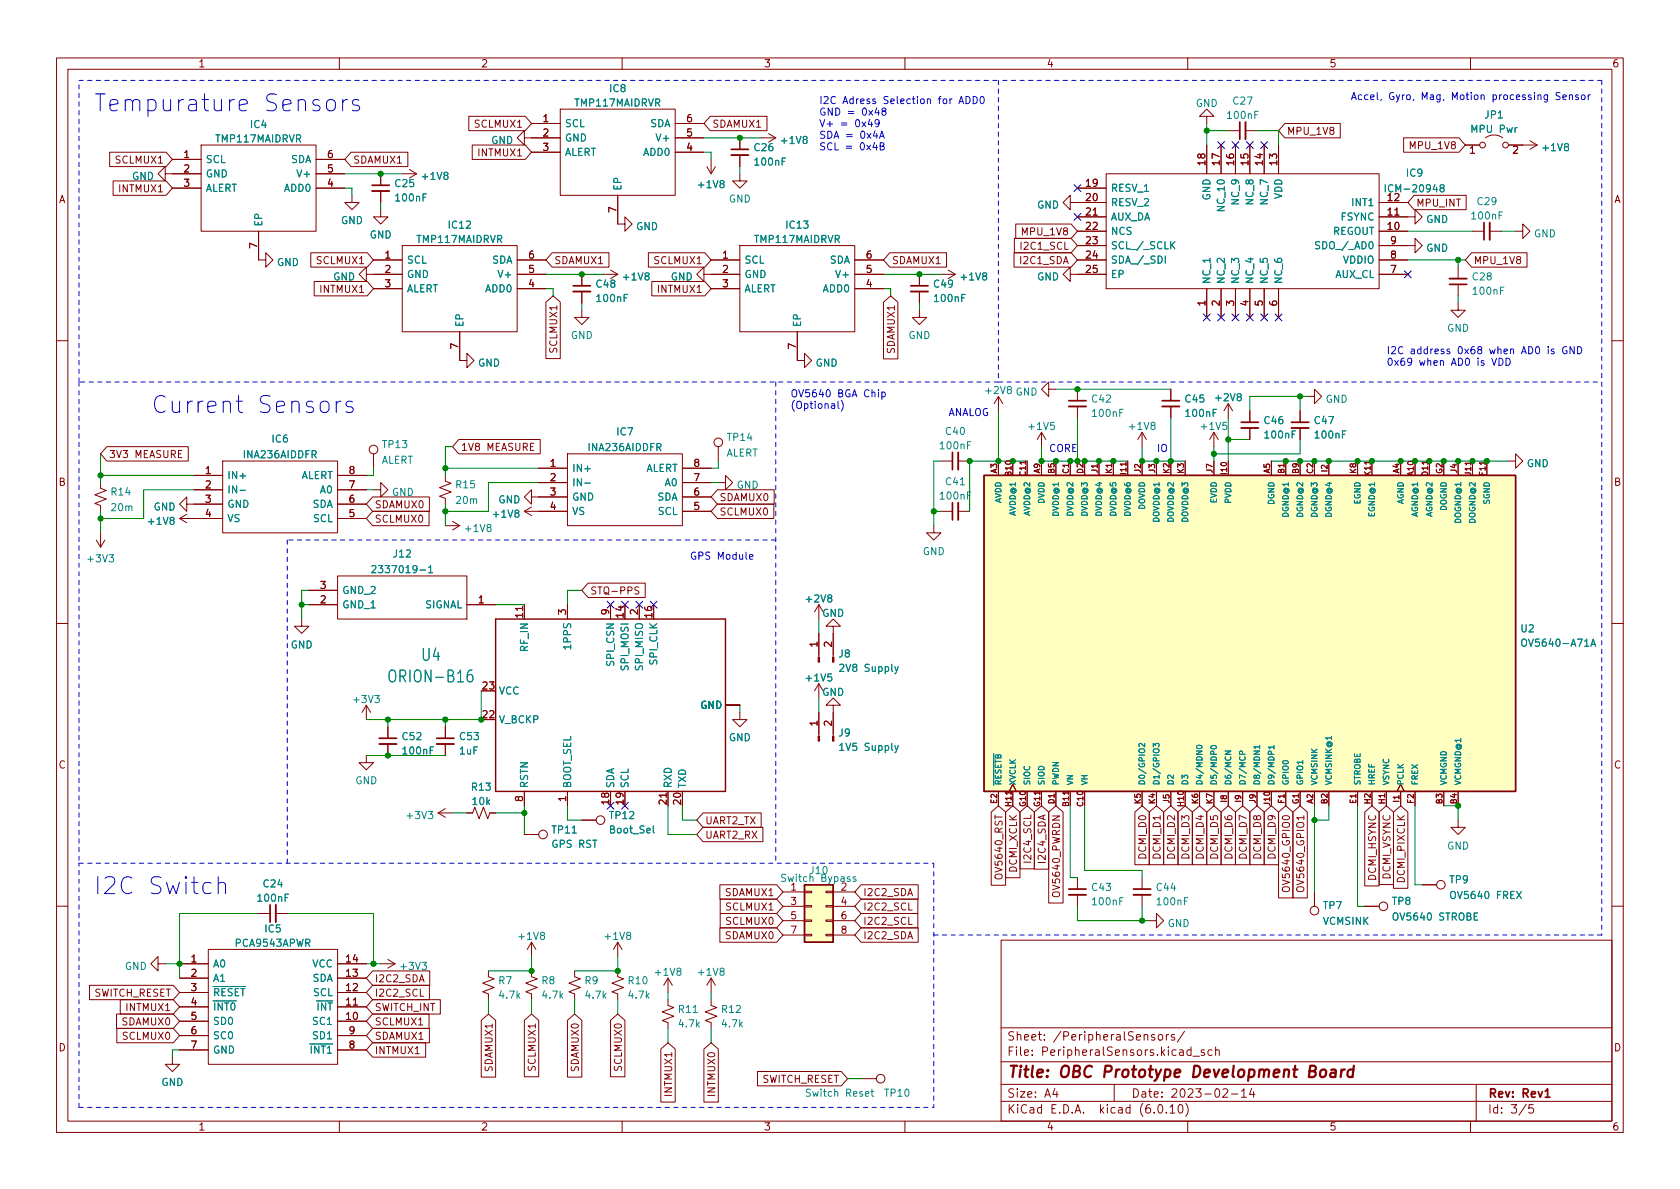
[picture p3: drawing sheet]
<svg xmlns="http://www.w3.org/2000/svg" width="297mm" height="210mm" viewBox="0 0 297 210" stroke-linecap="round" stroke-linejoin="round" font-family="sans-serif">
<defs><g id="words">
<g font-size="4.2" fill="#0000c2">
<text x="16.5" y="19.7">Tempurature Sensors</text>
<text x="26.7" y="73.1">Current Sensors</text>
<text x="16.5" y="158.2">I2C Switch</text>
</g>
<g font-size="2.9" fill="#008484">
<text x="74.6" y="116.9">U4</text>
<text x="69.5" y="120.7">ORION-B16</text>
</g>
<text font-size="2.8" fill="#840000" x="178" y="190.6">Title: OBC Prototype Development Board</text>
<g font-size="2.1" fill="#840000">
<text x="178" y="184">Sheet: /PeripheralSensors/</text>
<text x="178" y="186.7">File: PeripheralSensors.kicad_sch</text>
<text x="178" y="196.9">KiCad E.D.A. kicad (6.0.10)</text>
<text x="178" y="194.1">Size: A4</text>
<text x="200" y="194.1">Date: 2023-02-14</text>
<text x="263" y="194.1">Rev: Rev1</text>
<text x="263" y="196.9">Id: 3/5</text>
</g>
<g font-size="1.8" fill="#840000">
<text x="35" y="11.9">1</text>
<text x="85" y="11.9">2</text>
<text x="135" y="11.9">3</text>
<text x="185" y="11.9">4</text>
<text x="235" y="11.9">5</text>
<text x="285" y="11.9">6</text>
<text x="84.1" y="22.6">SCLMUX1</text>
<text x="96" y="21.6">1</text>
<text x="121.4" y="21.6">6</text>
<text x="125.9" y="22.6">SDAMUX1</text>
<text x="227.5" y="23.8">MPU_1V8</text>
<text x="20.6" y="28.9">SCLMUX1</text>
<text x="32.5" y="27.9">1</text>
<text x="57.9" y="27.9">6</text>
<text x="62.4" y="28.9">SDAMUX1</text>
<text x="84.8" y="27.6">INTMUX1</text>
<text x="96" y="24.1">2</text>
<text x="96" y="26.7">3</text>
<text x="121.4" y="26.7">4</text>
<text x="121.4" y="24.1">5</text>
<text x="213.1" y="29.2" transform="rotate(-90 213.1 29.2)">18</text>
<text x="215.6" y="29.2" transform="rotate(-90 215.6 29.2)">17</text>
<text x="218.2" y="29.2" transform="rotate(-90 218.2 29.2)">16</text>
<text x="220.7" y="29.2" transform="rotate(-90 220.7 29.2)">15</text>
<text x="223.3" y="29.2" transform="rotate(-90 223.3 29.2)">14</text>
<text x="225.8" y="29.2" transform="rotate(-90 225.8 29.2)">13</text>
<text x="249.6" y="26.4">MPU_1V8</text>
<text x="259.9" y="27.2">1</text>
<text x="267.5" y="27.2">2</text>
<text x="10.3" y="35.9">A</text>
<text x="21.3" y="34">INTMUX1</text>
<text x="32.5" y="30.5">2</text>
<text x="32.5" y="33">3</text>
<text x="57.9" y="33">4</text>
<text x="57.9" y="30.5">5</text>
<text x="192.1" y="33">19</text>
<text x="192.1" y="35.6">20</text>
<text x="245.4" y="35.6">12</text>
<text x="285.3" y="35.9">A</text>
<text x="109" y="37.6" transform="rotate(-90 109 37.6)">7</text>
<text x="181" y="41.6">MPU_1V8</text>
<text x="192.1" y="38.1">21</text>
<text x="192.1" y="40.6">22</text>
<text x="245.4" y="40.6">10</text>
<text x="245.4" y="38.1">11</text>
<text x="250.3" y="36.5">MPU_INT</text>
<text x="45.5" y="43.9" transform="rotate(-90 45.5 43.9)">7</text>
<text x="56.2" y="46.7">SCLMUX1</text>
<text x="68.1" y="45.7">1</text>
<text x="93.5" y="45.7">6</text>
<text x="97.9" y="46.7">SDAMUX1</text>
<text x="115.8" y="46.7">SCLMUX1</text>
<text x="127.8" y="45.7">1</text>
<text x="153.2" y="45.7">6</text>
<text x="157.6" y="46.7">SDAMUX1</text>
<text x="180.6" y="46.7">I2C1_SDA</text>
<text x="180.8" y="44.2">I2C1_SCL</text>
<text x="192.1" y="43.2">23</text>
<text x="192.1" y="45.7">24</text>
<text x="245.9" y="45.7">8</text>
<text x="245.9" y="43.2">9</text>
<text x="260.5" y="46.7">MPU_1V8</text>
<text x="56.8" y="51.8">INTMUX1</text>
<text x="68.1" y="48.3">2</text>
<text x="68.1" y="50.8">3</text>
<text x="93.5" y="50.8">4</text>
<text x="93.5" y="48.3">5</text>
<text x="116.5" y="51.8">INTMUX1</text>
<text x="127.8" y="48.3">2</text>
<text x="127.8" y="50.8">3</text>
<text x="153.2" y="50.8">4</text>
<text x="153.2" y="48.3">5</text>
<text x="192.1" y="48.3">25</text>
<text x="245.9" y="48.3">7</text>
<text x="213.1" y="54.1" transform="rotate(-90 213.1 54.1)">1</text>
<text x="215.6" y="54.1" transform="rotate(-90 215.6 54.1)">2</text>
<text x="218.2" y="54.1" transform="rotate(-90 218.2 54.1)">3</text>
<text x="220.7" y="54.1" transform="rotate(-90 220.7 54.1)">4</text>
<text x="223.3" y="54.1" transform="rotate(-90 223.3 54.1)">5</text>
<text x="225.8" y="54.1" transform="rotate(-90 225.8 54.1)">6</text>
<text x="81" y="61.7" transform="rotate(-90 81 61.7)">7</text>
<text x="98.5" y="62.2" transform="rotate(-90 98.5 62.2)">SCLMUX1</text>
<text x="140.7" y="61.7" transform="rotate(-90 140.7 61.7)">7</text>
<text x="158.2" y="62.4" transform="rotate(-90 158.2 62.4)">SDAMUX1</text>
<text x="19.2" y="81">3V3 MEASURE</text>
<text x="36.3" y="83.8">1</text>
<text x="61.7" y="83.8">8</text>
<text x="81.4" y="79.7">1V8 MEASURE</text>
<text x="97.3" y="82.5">1</text>
<text x="122.7" y="82.5">8</text>
<text x="10.3" y="85.9">B</text>
<text x="36.3" y="86.4">2</text>
<text x="36.3" y="88.9">3</text>
<text x="61.7" y="88.9">6</text>
<text x="61.7" y="86.4">7</text>
<text x="66.2" y="89.9">SDAMUX0</text>
<text x="97.3" y="85.1">2</text>
<text x="97.3" y="87.6">3</text>
<text x="122.7" y="87.6">6</text>
<text x="122.7" y="85.1">7</text>
<text x="127.2" y="88.6">SDAMUX0</text>
<text x="285.3" y="85.9">B</text>
<text x="36.3" y="91.4">4</text>
<text x="61.7" y="91.4">5</text>
<text x="66.2" y="92.4">SCLMUX0</text>
<text x="97.3" y="90.2">4</text>
<text x="122.7" y="90.2">5</text>
<text x="127.2" y="91.1">SCLMUX0</text>
<text x="56.7" y="106.7">2</text>
<text x="56.7" y="104.1">3</text>
<text x="84.6" y="106.7">1</text>
<text x="104.3" y="105.1">STQ-PPS</text>
<text x="92.5" y="109.2" transform="rotate(-90 92.5 109.2)">11</text>
<text x="100.1" y="108.7" transform="rotate(-90 100.1 108.7)">3</text>
<text x="107.7" y="108.7" transform="rotate(-90 107.7 108.7)">9</text>
<text x="110.2" y="109.2" transform="rotate(-90 110.2 109.2)">14</text>
<text x="112.8" y="108.7" transform="rotate(-90 112.8 108.7)">2</text>
<text x="115.3" y="109.2" transform="rotate(-90 115.3 109.2)">16</text>
<text x="144.5" y="114.4" transform="rotate(-90 144.5 114.4)">1</text>
<text x="147.1" y="114.4" transform="rotate(-90 147.1 114.4)">2</text>
<text x="85.4" y="121.9">23</text>
<text x="85.4" y="127">22</text>
<text x="144.5" y="128.4" transform="rotate(-90 144.5 128.4)">1</text>
<text x="147.1" y="128.4" transform="rotate(-90 147.1 128.4)">2</text>
<text x="10.3" y="135.9">C</text>
<text x="285.3" y="135.9">C</text>
<text x="92.5" y="141.7" transform="rotate(-90 92.5 141.7)">8</text>
<text x="100.1" y="141.7" transform="rotate(-90 100.1 141.7)">1</text>
<text x="107.7" y="142.2" transform="rotate(-90 107.7 142.2)">18</text>
<text x="110.2" y="142.2" transform="rotate(-90 110.2 142.2)">19</text>
<text x="117.9" y="142.2" transform="rotate(-90 117.9 142.2)">21</text>
<text x="120.4" y="142.2" transform="rotate(-90 120.4 142.2)">20</text>
<text x="124.6" y="145.8">UART2_TX</text>
<text x="124.6" y="148.3">UART2_RX</text>
<text x="177.3" y="154.9" transform="rotate(-90 177.3 154.9)">OV5640_RST</text>
<text x="179.8" y="154.2" transform="rotate(-90 179.8 154.2)">DCMI_XCLK</text>
<text x="182.3" y="152.2" transform="rotate(-90 182.3 152.2)">I2C4_SCL</text>
<text x="184.9" y="152.4" transform="rotate(-90 184.9 152.4)">I2C4_SDA</text>
<text x="202.7" y="151.7" transform="rotate(-90 202.7 151.7)">DCMI_D0</text>
<text x="205.2" y="151.7" transform="rotate(-90 205.2 151.7)">DCMI_D1</text>
<text x="207.7" y="151.7" transform="rotate(-90 207.7 151.7)">DCMI_D2</text>
<text x="210.3" y="151.7" transform="rotate(-90 210.3 151.7)">DCMI_D3</text>
<text x="212.8" y="151.7" transform="rotate(-90 212.8 151.7)">DCMI_D4</text>
<text x="215.4" y="151.7" transform="rotate(-90 215.4 151.7)">DCMI_D5</text>
<text x="217.9" y="151.7" transform="rotate(-90 217.9 151.7)">DCMI_D6</text>
<text x="220.4" y="151.7" transform="rotate(-90 220.4 151.7)">DCMI_D7</text>
<text x="223" y="151.7" transform="rotate(-90 223 151.7)">DCMI_D8</text>
<text x="225.5" y="151.7" transform="rotate(-90 225.5 151.7)">DCMI_D9</text>
<text x="243.3" y="155.6" transform="rotate(-90 243.3 155.6)">DCMI_HSYNC</text>
<text x="245.8" y="155.5" transform="rotate(-90 245.8 155.5)">DCMI_VSYNC</text>
<text x="248.4" y="155.9" transform="rotate(-90 248.4 155.9)">DCMI_PIXCLK</text>
<text x="128.4" y="158.5">SDAMUX1</text>
<text x="128.5" y="161">SCLMUX1</text>
<text x="139.8" y="157.5">1</text>
<text x="139.8" y="160">3</text>
<text x="148.7" y="157.5">2</text>
<text x="148.7" y="160">4</text>
<text x="152.6" y="158.5">I2C2_SDA</text>
<text x="152.6" y="161">I2C2_SCL</text>
<text x="187.4" y="158.1" transform="rotate(-90 187.4 158.1)">OV5640_PWRDN</text>
<text x="228.1" y="156.8" transform="rotate(-90 228.1 156.8)">OV5640_GPIO0</text>
<text x="230.6" y="156.8" transform="rotate(-90 230.6 156.8)">OV5640_GPIO1</text>
<text x="128.4" y="166.1">SDAMUX0</text>
<text x="128.5" y="163.5">SCLMUX0</text>
<text x="139.8" y="162.6">5</text>
<text x="139.8" y="165.1">7</text>
<text x="148.7" y="162.6">6</text>
<text x="148.7" y="165.1">8</text>
<text x="152.6" y="166.1">I2C2_SDA</text>
<text x="152.6" y="163.5">I2C2_SCL</text>
<text x="33.8" y="170.2">1</text>
<text x="33.8" y="172.7">2</text>
<text x="61.2" y="172.7">13</text>
<text x="61.2" y="170.2">14</text>
<text x="66.2" y="173.7">I2C2_SDA</text>
<text x="16.5" y="176.2">SWITCH_RESET</text>
<text x="22.6" y="178.8">INTMUX1</text>
<text x="33.8" y="175.3">3</text>
<text x="33.8" y="177.8">4</text>
<text x="61.2" y="177.8">11</text>
<text x="61.2" y="175.3">12</text>
<text x="66.2" y="176.2">I2C2_SCL</text>
<text x="66.2" y="178.8">SWITCH_INT</text>
<text x="10.3" y="185.9">D</text>
<text x="21.7" y="181.3">SDAMUX0</text>
<text x="21.9" y="183.9">SCLMUX0</text>
<text x="33.8" y="180.3">5</text>
<text x="33.8" y="182.9">6</text>
<text x="33.8" y="185.4">7</text>
<text x="61.2" y="180.3">10</text>
<text x="61.7" y="185.4">8</text>
<text x="61.7" y="182.9">9</text>
<text x="66.2" y="183.9">SDAMUX1</text>
<text x="66.2" y="181.3">SCLMUX1</text>
<text x="285.3" y="185.9">D</text>
<text x="66.2" y="186.4">INTMUX1</text>
<text x="87.1" y="189.4" transform="rotate(-90 87.1 189.4)">SDAMUX1</text>
<text x="94.7" y="189.2" transform="rotate(-90 94.7 189.2)">SCLMUX1</text>
<text x="102.3" y="189.4" transform="rotate(-90 102.3 189.4)">SDAMUX0</text>
<text x="109.9" y="189.2" transform="rotate(-90 109.9 189.2)">SCLMUX0</text>
<text x="134.6" y="191.5">SWITCH_RESET</text>
<text x="118.8" y="193.6" transform="rotate(-90 118.8 193.6)">INTMUX1</text>
<text x="126.5" y="193.6" transform="rotate(-90 126.5 193.6)">INTMUX0</text>
<text x="35" y="199.9">1</text>
<text x="85" y="199.9">2</text>
<text x="135" y="199.9">3</text>
<text x="185" y="199.9">4</text>
<text x="235" y="199.9">5</text>
<text x="285" y="199.9">6</text>
</g>
<g font-size="1.8" fill="#008484">
<text x="107.8" y="16.3">IC8</text>
<text x="44.3" y="22.6">IC4</text>
<text x="99.8" y="22.5">SCL</text>
<text x="101.8" y="18.8">TMP117MAIDRVR</text>
<text x="114.9" y="22.5">SDA</text>
<text x="211.4" y="18.9">GND</text>
<text x="217.2" y="21">100nF</text>
<text x="218.1" y="18.5">C27</text>
<text x="260.3" y="23.5">MPU Pwr</text>
<text x="262.6" y="20.9">JP1</text>
<text x="36.3" y="28.8">SCL</text>
<text x="38.3" y="25.2">TMP117MAIDRVR</text>
<text x="51.4" y="28.8">SDA</text>
<text x="86.8" y="25.4">GND</text>
<text x="99.8" y="25">GND</text>
<text x="99.8" y="27.6">ALERT</text>
<text x="113.8" y="27.6">ADD0</text>
<text x="116.4" y="25">V+</text>
<text x="133.4" y="26.7">C26</text>
<text x="133.6" y="29.3">100nF</text>
<text x="138.3" y="25.4">+1V8</text>
<text x="272.9" y="26.7">+1V8</text>
<text x="23.3" y="31.8">GND</text>
<text x="36.3" y="31.4">GND</text>
<text x="36.3" y="33.9">ALERT</text>
<text x="50.3" y="33.9">ADD0</text>
<text x="52.9" y="31.4">V+</text>
<text x="69.9" y="33.1">C25</text>
<text x="70.1" y="35.6">100nF</text>
<text x="74.8" y="31.8">+1V8</text>
<text x="109.9" y="33.8" transform="rotate(-90 109.9 33.8)">EP</text>
<text x="123.6" y="33.3">+1V8</text>
<text x="128.8" y="35.8">GND</text>
<text x="196.3" y="33.9">RESV_1</text>
<text x="214" y="35.4" transform="rotate(-90 214 35.4)">GND</text>
<text x="226.7" y="35.2" transform="rotate(-90 226.7 35.2)">VDD</text>
<text x="245.7" y="34">ICM-20948</text>
<text x="248.7" y="31.2">IC9</text>
<text x="46.4" y="40.1" transform="rotate(-90 46.4 40.1)">EP</text>
<text x="60.3" y="39.6">GND</text>
<text x="79.4" y="40.4">IC12</text>
<text x="112.4" y="40.7">GND</text>
<text x="139.1" y="40.4">IC13</text>
<text x="183.3" y="36.9">GND</text>
<text x="196.3" y="36.4">RESV_2</text>
<text x="196.3" y="39">AUX_DA</text>
<text x="196.3" y="41.5">NCS</text>
<text x="216.5" y="37" transform="rotate(-90 216.5 37)">NC_10</text>
<text x="219.1" y="36" transform="rotate(-90 219.1 36)">NC_9</text>
<text x="221.6" y="36" transform="rotate(-90 221.6 36)">NC_8</text>
<text x="224.2" y="36" transform="rotate(-90 224.2 36)">NC_7</text>
<text x="235.5" y="41.5">REGOUT</text>
<text x="237.1" y="39">FSYNC</text>
<text x="239.2" y="36.4">INT1</text>
<text x="252.1" y="39.4">GND</text>
<text x="260.3" y="38.8">100nF</text>
<text x="261.3" y="36.3">C29</text>
<text x="271.2" y="42">GND</text>
<text x="48.9" y="47">GND</text>
<text x="65.3" y="42.2">GND</text>
<text x="71.9" y="46.6">SCL</text>
<text x="73.8" y="43">TMP117MAIDRVR</text>
<text x="86.9" y="46.6">SDA</text>
<text x="131.6" y="46.6">SCL</text>
<text x="133.5" y="43">TMP117MAIDRVR</text>
<text x="146.6" y="46.6">SDA</text>
<text x="196.3" y="44.1">SCL_/_SCLK</text>
<text x="196.3" y="46.6">SDA_/_SDI</text>
<text x="233.2" y="44.1">SDO_/_AD0</text>
<text x="237.5" y="46.6">VDDIO</text>
<text x="252.1" y="44.5">GND</text>
<text x="58.9" y="49.6">GND</text>
<text x="71.9" y="49.1">GND</text>
<text x="71.9" y="51.7">ALERT</text>
<text x="85.9" y="51.7">ADD0</text>
<text x="88.5" y="49.1">V+</text>
<text x="105.5" y="50.9">C48</text>
<text x="105.7" y="53.4">100nF</text>
<text x="110.4" y="49.6">+1V8</text>
<text x="118.6" y="49.6">GND</text>
<text x="131.6" y="49.1">GND</text>
<text x="131.6" y="51.7">ALERT</text>
<text x="145.6" y="51.7">ADD0</text>
<text x="148.2" y="49.1">V+</text>
<text x="165.2" y="50.9">C49</text>
<text x="165.3" y="53.4">100nF</text>
<text x="170.1" y="49.6">+1V8</text>
<text x="183.3" y="49.6">GND</text>
<text x="196.3" y="49.1">EP</text>
<text x="214" y="50.3" transform="rotate(-90 214 50.3)">NC_1</text>
<text x="216.5" y="50.3" transform="rotate(-90 216.5 50.3)">NC_2</text>
<text x="219.1" y="50.3" transform="rotate(-90 219.1 50.3)">NC_3</text>
<text x="221.6" y="50.3" transform="rotate(-90 221.6 50.3)">NC_4</text>
<text x="224.2" y="50.3" transform="rotate(-90 224.2 50.3)">NC_5</text>
<text x="226.7" y="50.3" transform="rotate(-90 226.7 50.3)">NC_6</text>
<text x="236" y="49.1">AUX_CL</text>
<text x="260.4" y="49.6">C28</text>
<text x="260.6" y="52.1">100nF</text>
<text x="81.9" y="57.9" transform="rotate(-90 81.9 57.9)">EP</text>
<text x="100.9" y="59.9">GND</text>
<text x="141.6" y="57.9" transform="rotate(-90 141.6 57.9)">EP</text>
<text x="160.6" y="59.9">GND</text>
<text x="255.8" y="58.7">GND</text>
<text x="84.5" y="64.8">GND</text>
<text x="144.2" y="64.8">GND</text>
<text x="174.4" y="69.7">+2V8 GND</text>
<text x="193.1" y="71.2">C42</text>
<text x="209.6" y="71.2">C45</text>
<text x="215.1" y="70.9">+2V8</text>
<text x="234.4" y="71.2">GND</text>
<text x="109.1" y="77">IC7</text>
<text x="128.7" y="78">TP14</text>
<text x="167.3" y="76.9">C40</text>
<text x="182.1" y="76">+1V5</text>
<text x="193.3" y="73.7">100nF</text>
<text x="199.8" y="76">+1V8</text>
<text x="209.8" y="73.7">100nF</text>
<text x="212.5" y="76">+1V5</text>
<text x="223.6" y="75">C46</text>
<text x="223.8" y="77.5">100nF</text>
<text x="232.5" y="75">C47</text>
<text x="232.7" y="77.5">100nF</text>
<text x="43.2" y="81">INA236AIDDFR</text>
<text x="48.2" y="78.2">IC6</text>
<text x="67.3" y="82">ALERT</text>
<text x="67.7" y="79.2">TP13</text>
<text x="101.1" y="83.4">IN+</text>
<text x="104.2" y="79.8">INA236AIDDFR</text>
<text x="114" y="83.4">ALERT</text>
<text x="128.3" y="80.7">ALERT</text>
<text x="166.4" y="79.4">100nF</text>
<text x="269.9" y="82.6">GND</text>
<text x="19.7" y="87.6">R14</text>
<text x="40.1" y="84.7">IN+</text>
<text x="40.1" y="87.2">IN-</text>
<text x="40.1" y="89.8">GND</text>
<text x="53" y="84.7">ALERT</text>
<text x="55.2" y="89.8">SDA</text>
<text x="56.7" y="87.2">A0</text>
<text x="69.3" y="87.7">GND</text>
<text x="80.7" y="86.3">R15</text>
<text x="80.8" y="89.1">20m</text>
<text x="88.1" y="89">GND</text>
<text x="101.1" y="86">IN-</text>
<text x="101.1" y="88.5">GND</text>
<text x="116.2" y="88.5">SDA</text>
<text x="117.6" y="86">A0</text>
<text x="130.2" y="86.4">GND</text>
<text x="166.4" y="88.3">100nF</text>
<text x="167.3" y="85.8">C41</text>
<text x="19.8" y="90.4">20m</text>
<text x="26.4" y="92.8">+1V8</text>
<text x="27.1" y="90.3">GND</text>
<text x="40.1" y="92.3">VS</text>
<text x="55.4" y="92.3">SCL</text>
<text x="82.4" y="94.1">+1V8</text>
<text x="87.4" y="91.5">+1V8</text>
<text x="101.1" y="91.1">VS</text>
<text x="116.4" y="91.1">SCL</text>
<text x="15.7" y="99.4">+3V3</text>
<text x="66.9" y="101.3">2337019-1</text>
<text x="69.6" y="98.6">J12</text>
<text x="163.1" y="98.2">GND</text>
<text x="60.5" y="107.6">GND_1</text>
<text x="60.5" y="105">GND_2</text>
<text x="75.1" y="107.6">SIGNAL</text>
<text x="142.7" y="106.5">+2V8</text>
<text x="145.4" y="109.1">GND</text>
<text x="269" y="111.8">U2</text>
<text x="51.4" y="114.7">GND</text>
<text x="93.3" y="115.1" transform="rotate(-90 93.3 115.1)">RF_IN</text>
<text x="101" y="114.5" transform="rotate(-90 101 114.5)">1PPS</text>
<text x="108.6" y="117.5" transform="rotate(-90 108.6 117.5)">SPI_CSN</text>
<text x="111.1" y="118.3" transform="rotate(-90 111.1 118.3)">SPI_MOSI</text>
<text x="113.7" y="118.3" transform="rotate(-90 113.7 118.3)">SPI_MISO</text>
<text x="116.2" y="117.4" transform="rotate(-90 116.2 117.4)">SPI_CLK</text>
<text x="148.3" y="116.3">J8</text>
<text x="148.9" y="118.8">2V8 Supply</text>
<text x="269.7" y="114.3">OV5640-A71A</text>
<text x="62.7" y="124.3">+3V3</text>
<text x="88.1" y="122.8">VCC</text>
<text x="123.8" y="125.3">GND</text>
<text x="142.7" y="120.5">+1V5</text>
<text x="145.4" y="123">GND</text>
<text x="71.2" y="130.9">C52</text>
<text x="81.4" y="130.9">C53</text>
<text x="88.1" y="127.9">V_BCKP</text>
<text x="128.8" y="131.1">GND</text>
<text x="148.3" y="130.2">J9</text>
<text x="71.4" y="133.4">100nF</text>
<text x="81.3" y="133.4">1uF</text>
<text x="148.9" y="132.8">1V5 Supply</text>
<text x="62.8" y="138.7">GND</text>
<text x="83.5" y="139.8">R13</text>
<text x="83.6" y="142.3">10k</text>
<text x="93.3" y="139.4" transform="rotate(-90 93.3 139.4)">RSTN</text>
<text x="101" y="139.4" transform="rotate(-90 101 139.4)">BOOT_SEL</text>
<text x="108.6" y="139.4" transform="rotate(-90 108.6 139.4)">SDA</text>
<text x="111.1" y="139.4" transform="rotate(-90 111.1 139.4)">SCL</text>
<text x="118.7" y="139.4" transform="rotate(-90 118.7 139.4)">RXD</text>
<text x="121.3" y="139.4" transform="rotate(-90 121.3 139.4)">TXD</text>
<text x="72.1" y="144.8">+3V3</text>
<text x="97.7" y="149.9">GPS RST</text>
<text x="97.7" y="147.4">TP11</text>
<text x="107.9" y="144.8">TP12</text>
<text x="107.9" y="147.4">Boot_Sel</text>
<text x="138.5" y="155.9">Switch Bypass</text>
<text x="143.3" y="154.6">J10</text>
<text x="255.8" y="150.2">GND</text>
<text x="45.7" y="159.4">100nF</text>
<text x="46.6" y="156.9">C24</text>
<text x="193.1" y="157.5">C43</text>
<text x="193.3" y="160.1">100nF</text>
<text x="204.6" y="157.5">C44</text>
<text x="204.7" y="160.1">100nF</text>
<text x="234" y="160.8">TP7</text>
<text x="246.2" y="160">TP8</text>
<text x="256.3" y="156.2">TP9</text>
<text x="256.9" y="159">OV5640 FREX</text>
<text x="41.7" y="167.4">PCA9543APWR</text>
<text x="46.9" y="164.9">IC5</text>
<text x="91.9" y="166.2">+1V8</text>
<text x="107.1" y="166.2">+1V8</text>
<text x="206.4" y="163.9">GND</text>
<text x="233.9" y="163.5">VCMSINK</text>
<text x="246.6" y="162.8">OV5640 STROBE</text>
<text x="22.1" y="171.5">GND</text>
<text x="37.6" y="171.1">A0</text>
<text x="37.6" y="173.6">A1</text>
<text x="55.2" y="173.6">SDA</text>
<text x="55.2" y="171.1">VCC</text>
<text x="71" y="171.5">+3V3</text>
<text x="116" y="172.5">+1V8</text>
<text x="123.6" y="172.5">+1V8</text>
<text x="37.6" y="176.1">~{RESET}</text>
<text x="37.6" y="178.7">~{INT0}</text>
<text x="54.7" y="178.7">~{INT}</text>
<text x="55.4" y="176.1">SCL</text>
<text x="88.2" y="174">R7</text>
<text x="88.4" y="176.6">4.7k</text>
<text x="95.8" y="174">R8</text>
<text x="96" y="176.6">4.7k</text>
<text x="103.4" y="174">R9</text>
<text x="103.6" y="176.6">4.7k</text>
<text x="111.2" y="174">R10</text>
<text x="111.3" y="176.6">4.7k</text>
<text x="120.1" y="179.1">R11</text>
<text x="127.7" y="179.1">R12</text>
<text x="37.6" y="181.2">SD0</text>
<text x="37.6" y="183.8">SC0</text>
<text x="55.5" y="181.2">SC1</text>
<text x="55.5" y="183.8">SD1</text>
<text x="120.1" y="181.7">4.7k</text>
<text x="127.8" y="181.7">4.7k</text>
<text x="37.6" y="186.3">GND</text>
<text x="53.7" y="186.3">~{INT1}</text>
<text x="28.5" y="192">GND</text>
<text x="143" y="193.9">Switch Reset</text>
<text x="156.5" y="193.9">TP10</text>
</g>
<g font-size="1.8" fill="#0000c2">
<text x="238.8" y="17.7">Accel, Gyro, Mag, Motion processing Sensor</text>
<text x="144.8" y="18.4">I2C Adress Selection for ADD0</text>
<text x="144.8" y="20.4">GND = 0x48</text>
<text x="144.8" y="22.5">V+ = 0x49</text>
<text x="144.8" y="24.5">SDA = 0x4A</text>
<text x="144.8" y="26.6">SCL = 0x4B</text>
<text x="245.1" y="62.6">I2C address 0x68 when AD0 is GND</text>
<text x="245.1" y="64.7">0x69 when AD0 is VDD</text>
<text x="139.7" y="70.2">OV5640 BGA Chip</text>
<text x="139.7" y="72.3">(Optional)</text>
<text x="167.6" y="73.6">ANALOG</text>
<text x="185.4" y="79.9">CORE</text>
<text x="204.5" y="79.9">IO</text>
<text x="121.9" y="99">GPS Module</text>
</g>
<g font-size="1.4" fill="#840000">
<text x="176.3" y="83.7" transform="rotate(-90 176.3 83.7)">A3</text>
<text x="183.9" y="83.7" transform="rotate(-90 183.9 83.7)">A9</text>
<text x="186.4" y="83.7" transform="rotate(-90 186.4 83.7)">B5</text>
<text x="189" y="83.7" transform="rotate(-90 189 83.7)">C1</text>
<text x="191.5" y="83.7" transform="rotate(-90 191.5 83.7)">D2</text>
<text x="194.1" y="83.6" transform="rotate(-90 194.1 83.6)">J1</text>
<text x="196.6" y="83.7" transform="rotate(-90 196.6 83.7)">K1</text>
<text x="199.1" y="83.8" transform="rotate(-90 199.1 83.8)">I11</text>
<text x="201.7" y="83.6" transform="rotate(-90 201.7 83.6)">J2</text>
<text x="204.2" y="83.6" transform="rotate(-90 204.2 83.6)">J3</text>
<text x="206.8" y="83.7" transform="rotate(-90 206.8 83.7)">K2</text>
<text x="209.3" y="83.7" transform="rotate(-90 209.3 83.7)">K3</text>
<text x="214.4" y="83.6" transform="rotate(-90 214.4 83.6)">J7</text>
<text x="216.9" y="83.8" transform="rotate(-90 216.9 83.8)">I10</text>
<text x="224.5" y="83.7" transform="rotate(-90 224.5 83.7)">A5</text>
<text x="227.1" y="83.7" transform="rotate(-90 227.1 83.7)">B1</text>
<text x="229.6" y="83.7" transform="rotate(-90 229.6 83.7)">B9</text>
<text x="232.2" y="83.7" transform="rotate(-90 232.2 83.7)">C2</text>
<text x="234.7" y="83.4" transform="rotate(-90 234.7 83.4)">I2</text>
<text x="239.8" y="83.7" transform="rotate(-90 239.8 83.7)">K8</text>
<text x="247.4" y="83.7" transform="rotate(-90 247.4 83.7)">A4</text>
<text x="255" y="83.7" transform="rotate(-90 255 83.7)">G2</text>
<text x="257.6" y="83.6" transform="rotate(-90 257.6 83.6)">J4</text>
<text x="260.1" y="84" transform="rotate(-90 260.1 84)">J11</text>
<text x="178.8" y="84.1" transform="rotate(-90 178.8 84.1)">B10</text>
<text x="181.4" y="84.1" transform="rotate(-90 181.4 84.1)">C11</text>
<text x="242.3" y="84.1" transform="rotate(-90 242.3 84.1)">K11</text>
<text x="249.9" y="84.1" transform="rotate(-90 249.9 84.1)">A10</text>
<text x="252.5" y="84.1" transform="rotate(-90 252.5 84.1)">D11</text>
<text x="262.6" y="84" transform="rotate(-90 262.6 84)">F11</text>
<text x="176.3" y="142.1" transform="rotate(-90 176.3 142.1)">E2</text>
<text x="178.8" y="142.5" transform="rotate(-90 178.8 142.5)">H11</text>
<text x="181.4" y="142.6" transform="rotate(-90 181.4 142.6)">G10</text>
<text x="183.9" y="142.6" transform="rotate(-90 183.9 142.6)">G11</text>
<text x="186.4" y="142.1" transform="rotate(-90 186.4 142.1)">D1</text>
<text x="189" y="142.5" transform="rotate(-90 189 142.5)">B11</text>
<text x="191.5" y="142.5" transform="rotate(-90 191.5 142.5)">C10</text>
<text x="201.7" y="142.1" transform="rotate(-90 201.7 142.1)">K5</text>
<text x="204.2" y="142.1" transform="rotate(-90 204.2 142.1)">K4</text>
<text x="206.8" y="142" transform="rotate(-90 206.8 142)">J5</text>
<text x="209.3" y="142.5" transform="rotate(-90 209.3 142.5)">H10</text>
<text x="211.8" y="142.1" transform="rotate(-90 211.8 142.1)">K6</text>
<text x="214.4" y="142.1" transform="rotate(-90 214.4 142.1)">K7</text>
<text x="216.9" y="141.8" transform="rotate(-90 216.9 141.8)">I8</text>
<text x="219.5" y="141.8" transform="rotate(-90 219.5 141.8)">I9</text>
<text x="222" y="142" transform="rotate(-90 222 142)">J9</text>
<text x="224.5" y="142.4" transform="rotate(-90 224.5 142.4)">J10</text>
<text x="227.1" y="142" transform="rotate(-90 227.1 142)">F1</text>
<text x="229.6" y="142.2" transform="rotate(-90 229.6 142.2)">G1</text>
<text x="232.2" y="142.1" transform="rotate(-90 232.2 142.1)">A2</text>
<text x="234.7" y="142.1" transform="rotate(-90 234.7 142.1)">B2</text>
<text x="239.8" y="142.1" transform="rotate(-90 239.8 142.1)">E1</text>
<text x="242.3" y="142.1" transform="rotate(-90 242.3 142.1)">H2</text>
<text x="244.9" y="142.1" transform="rotate(-90 244.9 142.1)">H1</text>
<text x="247.4" y="141.8" transform="rotate(-90 247.4 141.8)">I1</text>
<text x="249.9" y="142" transform="rotate(-90 249.9 142)">F2</text>
<text x="255" y="142.1" transform="rotate(-90 255 142.1)">B3</text>
<text x="257.6" y="142.1" transform="rotate(-90 257.6 142.1)">B4</text>
</g>
<g font-size="1.4" fill="#008484">
<text x="177" y="89.1" transform="rotate(-90 177 89.1)">AVDD</text>
<text x="184.7" y="89.1" transform="rotate(-90 184.7 89.1)">DVDD</text>
<text x="215.1" y="89" transform="rotate(-90 215.1 89)">EVDD</text>
<text x="217.7" y="89" transform="rotate(-90 217.7 89)">PVDD</text>
<text x="225.3" y="89.3" transform="rotate(-90 225.3 89.3)">DGND</text>
<text x="240.5" y="89.2" transform="rotate(-90 240.5 89.2)">EGND</text>
<text x="248.2" y="89.3" transform="rotate(-90 248.2 89.3)">AGND</text>
<text x="263.4" y="89.2" transform="rotate(-90 263.4 89.2)">SGND</text>
<text x="179.6" y="91.3" transform="rotate(-90 179.6 91.3)">AVDD@1</text>
<text x="182.1" y="91.3" transform="rotate(-90 182.1 91.3)">AVDD@2</text>
<text x="187.2" y="91.3" transform="rotate(-90 187.2 91.3)">DVDD@1</text>
<text x="189.7" y="91.3" transform="rotate(-90 189.7 91.3)">DVDD@2</text>
<text x="192.3" y="91.3" transform="rotate(-90 192.3 91.3)">DVDD@3</text>
<text x="194.8" y="91.3" transform="rotate(-90 194.8 91.3)">DVDD@4</text>
<text x="197.4" y="91.3" transform="rotate(-90 197.4 91.3)">DVDD@5</text>
<text x="199.9" y="91.3" transform="rotate(-90 199.9 91.3)">DVDD@6</text>
<text x="202.4" y="90.2" transform="rotate(-90 202.4 90.2)">DOVDD</text>
<text x="205" y="92.4" transform="rotate(-90 205 92.4)">DOVDD@1</text>
<text x="207.5" y="92.4" transform="rotate(-90 207.5 92.4)">DOVDD@2</text>
<text x="210.1" y="92.4" transform="rotate(-90 210.1 92.4)">DOVDD@3</text>
<text x="227.8" y="91.4" transform="rotate(-90 227.8 91.4)">DGND@1</text>
<text x="230.4" y="91.4" transform="rotate(-90 230.4 91.4)">DGND@2</text>
<text x="232.9" y="91.4" transform="rotate(-90 232.9 91.4)">DGND@3</text>
<text x="235.5" y="91.4" transform="rotate(-90 235.5 91.4)">DGND@4</text>
<text x="243.1" y="91.3" transform="rotate(-90 243.1 91.3)">EGND@1</text>
<text x="250.7" y="91.4" transform="rotate(-90 250.7 91.4)">AGND@1</text>
<text x="253.2" y="91.4" transform="rotate(-90 253.2 91.4)">AGND@2</text>
<text x="255.8" y="90.4" transform="rotate(-90 255.8 90.4)">DOGND</text>
<text x="258.3" y="92.5" transform="rotate(-90 258.3 92.5)">DOGND@1</text>
<text x="260.9" y="92.5" transform="rotate(-90 260.9 92.5)">DOGND@2</text>
<text x="177" y="138.9" transform="rotate(-90 177 138.9)">~{RESETB}</text>
<text x="179.6" y="138.9" transform="rotate(-90 179.6 138.9)">XVCLK</text>
<text x="182.1" y="138.9" transform="rotate(-90 182.1 138.9)">SIOC</text>
<text x="184.7" y="138.9" transform="rotate(-90 184.7 138.9)">SIOD</text>
<text x="187.2" y="138.9" transform="rotate(-90 187.2 138.9)">PWDN</text>
<text x="189.7" y="138.9" transform="rotate(-90 189.7 138.9)">VN</text>
<text x="192.3" y="138.9" transform="rotate(-90 192.3 138.9)">VH</text>
<text x="202.4" y="138.9" transform="rotate(-90 202.4 138.9)">D0/GPIO2</text>
<text x="205" y="138.9" transform="rotate(-90 205 138.9)">D1/GPIO3</text>
<text x="207.5" y="138.9" transform="rotate(-90 207.5 138.9)">D2</text>
<text x="210.1" y="138.9" transform="rotate(-90 210.1 138.9)">D3</text>
<text x="212.6" y="138.9" transform="rotate(-90 212.6 138.9)">D4/MDN0</text>
<text x="215.1" y="138.9" transform="rotate(-90 215.1 138.9)">D5/MDP0</text>
<text x="217.7" y="138.9" transform="rotate(-90 217.7 138.9)">D6/MCN</text>
<text x="220.2" y="138.9" transform="rotate(-90 220.2 138.9)">D7/MCP</text>
<text x="222.8" y="138.9" transform="rotate(-90 222.8 138.9)">D8/MDN1</text>
<text x="225.3" y="138.9" transform="rotate(-90 225.3 138.9)">D9/MDP1</text>
<text x="227.8" y="138.9" transform="rotate(-90 227.8 138.9)">GPIO0</text>
<text x="230.4" y="138.9" transform="rotate(-90 230.4 138.9)">GPIO1</text>
<text x="232.9" y="138.9" transform="rotate(-90 232.9 138.9)">VCMSINK</text>
<text x="235.5" y="138.9" transform="rotate(-90 235.5 138.9)">VCMSINK@1</text>
<text x="240.5" y="138.9" transform="rotate(-90 240.5 138.9)">STROBE</text>
<text x="243.1" y="138.9" transform="rotate(-90 243.1 138.9)">HREF</text>
<text x="245.6" y="138.9" transform="rotate(-90 245.6 138.9)">VSYNC</text>
<text x="248.2" y="138.9" transform="rotate(-90 248.2 138.9)">PCLK</text>
<text x="250.7" y="138.9" transform="rotate(-90 250.7 138.9)">FREX</text>
<text x="255.8" y="138.9" transform="rotate(-90 255.8 138.9)">VCMGND</text>
<text x="258.3" y="138.9" transform="rotate(-90 258.3 138.9)">VCMGND@1</text>
</g>
</g></defs>
<g fill="none" stroke="#840000" stroke-width=".18">
<path d="M10 10.2h277v190.1h-277zM12 12.2h273v186.1h-273zM60 10.2v2M99.1 19.3h20.3v15.2h-20.3zM110 10.2v2M160 10.2v2M210 10.2v2M260 10.2v2M19.4 26.9h10l1.1 1.3-1.1 1.3h-10zM20 32h9.4l1.1 1.3-1.1 1.2h-9.4zM29.2 30.7v-1.2l-1.3 1.2 1.3 1.3v-1.3h6.4M30.5 33.3h5.1"/>
<path d="M30.5 28.2h5.1M35.6 25.6h20.3v15.3h-20.3zM55.9 33.3h5.1M55.9 28.2h5.1M55.9 30.7h5.1M62.1 26.9h10v2.6h-10l-1.1-1.3zM62.2 34.5v1.3h1.3l-1.3 1.3-1.2-1.3h1.2M67.3 37.1v1.2h1.3l-1.3 1.3-1.3-1.3h1.3M67.3 30.7v2.1M67.3 33.8v2M71.1 30.7h2.6M72.4 30l1.3 .7"/>
<path d="M73.7 30.7l-1.3 .8M82.9 20.6h10l1.1 1.2-1.1 1.3h-10zM83.5 25.6h9.4l1.1 1.3-1.1 1.3h-9.4zM92.7 24.4v-1.3l-1.3 1.3 1.3 1.2v-1.2h6.4M94 21.8h5.1M94 26.9h5.1M109.2 34.5v5.1h1.3v-1.3l1.3 1.3-1.3 1.3v-1.3M119.4 24.4h5.1M119.4 21.8h5.1M119.4 26.9h5.1M125 29.5l.7 1.2M125.6 20.6h10v2.5h-10l-1.1-1.3z"/>
<path d="M125.7 28.2v2.5M126.5 29.5l-.8 1.2M130.8 30.7v1.3h1.3l-1.3 1.3-1.3-1.3h1.3M130.8 24.4v2M130.8 27.4v2.1M134.6 24.4h2.6M135.9 23.6l1.3 .8M137.2 24.4l-1.3 .7M179.6 39.6h9.8l1.1 1.3-1.1 1.3h-9.8zM189.2 35.8v-1.3l-1.2 1.3 1.2 1.3v-1.3h6.4M190.5 38.3h5.1M190.5 33.3h5.1"/>
<path d="M195.6 30.7h48.2v20.3h-48.2zM213.4 20.6h1.2l-1.2-1.3-1.3 1.3h1.3v1.2M213.4 25.6v5.1M215.9 25.6v5.1M217.2 23.1h2M218.4 25.6v5.1M220.2 23.1h2M221 25.6v5.1M223.5 25.6v5.1M226.1 25.6v5.1M227.2 21.8h9.8v2.6h-9.8l-1.1-1.3zM243.8 38.3h6.4v-1.2l1.3 1.2-1.3 1.3v-1.3"/>
<path d="M243.8 35.8h5.1M248.2 24.4h9.8l1.1 1.2-1.1 1.3h-9.8zM250 34.5h9.2v2.6h-9.2l-1.1-1.3zM259.1 25.6h2.5M262.6 24.4a2.54 2.54 0 0 1 3.1 0M266.7 25.6h5.1M270.5 24.9l1.3 .7M271.8 25.6l-1.3 .8M45.7 40.9v5.1h1.3v-1.3l1.3 1.3-1.3 1.2v-1.2M54.9 44.7h10l1.1 1.3-1.1 1.2h-10zM55.6 49.8h9.3l1.1 1.2-1.1 1.3h-9.3zM64.8 48.5v-1.3l-1.3 1.3 1.3 1.3v-1.3h6.3"/>
<path d="M66 46h5.1M66 51h5.1M71.1 43.4h20.3v15.3h-20.3zM81.3 58.7v5h1.2v-1.2l1.3 1.2-1.3 1.3v-1.3M91.4 48.5h5.1M91.4 46h5.1M91.4 51h5.1M96.5 53.4l1.3-1.1 1.3 1.1v10h-2.6zM97.6 44.7h10.1v2.5h-10.1l-1.1-1.2zM102.9 54.9v1.2h1.2l-1.2 1.3-1.3-1.3h1.3M102.9 48.5v2M102.9 51.6v2"/>
<path d="M106.7 48.5h2.5M107.9 47.7l1.3 .8M109.2 48.5l-1.3 .8M114.6 44.7h10l1.1 1.3-1.1 1.2h-10zM115.2 49.8h9.4l1.1 1.2-1.1 1.3h-9.4zM124.5 48.5v-1.3l-1.3 1.3 1.3 1.3v-1.3h6.3M125.7 46h5.1M125.7 51h5.1M130.8 43.4h20.3v15.3h-20.3zM141 58.7v5h1.2v-1.2l1.3 1.2-1.3 1.3v-1.3M151.1 48.5h5.1M151.1 46h5.1"/>
<path d="M151.1 51h5.1M156.2 53.4l1.3-1.1 1.3 1.1v10.1h-2.6zM157.3 44.7h10.1v2.5h-10.1l-1.1-1.2zM162.6 54.9v1.2h1.2l-1.2 1.3-1.3-1.3h1.3M162.6 48.5v2M162.6 51.6v2M166.4 48.5h2.5M167.6 47.7l1.3 .8M168.9 48.5l-1.3 .8M179.3 44.7h10.1l1.1 1.3-1.1 1.2h-10.1zM179.3 42.2h10.1l1.1 1.2-1.1 1.3h-10.1zM189.2 48.5v-1.3l-1.2 1.3 1.2 1.3v-1.3h6.4"/>
<path d="M190.5 40.9h5.1M190.5 43.4h5.1M190.5 46h5.1M213.4 51v5.1M215.9 51v5.1M218.4 51v5.1M221 51v5.1M223.5 51v5.1M226.1 51v5.1M243.8 43.4h6.4v-1.2l1.3 1.2-1.3 1.3v-1.3M243.8 48.5h5.1M243.8 40.9h5.1"/>
<path d="M243.8 46h5.1M257.8 53.6v1.3h1.3l-1.3 1.2-1.3-1.2h1.3M257.8 47.2v2.1M257.8 50.3v2M260.2 44.7h9.8v2.5h-9.8l-1.1-1.2zM260.3 40.9h2.1M263.4 40.9h2M268 40.9h1.2v-1.3l1.3 1.3-1.3 1.3v-1.3M10 60.2h2M18.9 79h14.4v2.5h-14.4l-1.1-1.2zM32.2 79.7h-.6v1.2h.6M81.1 77.7h14.4v2.6h-14.4l-1.1-1.3z"/>
<path d="M94.4 78.4h-.6v1.3h.6M127 79v2.5M176.5 70.1v2.5M176.5 70.1l-.7 1.3M176.5 70.1l.8 1.3M184.1 76.4v2.6M184.1 76.4l-.7 1.3M184.1 76.4l.8 1.3M185.4 68.8v-1.2l-1.3 1.2 1.3 1.3v-1.3h1.3M190.5 68.8v2.1M190.5 71.9v2M201.9 76.4l-.7 1.3"/>
<path d="M201.9 76.4v2.6M201.9 76.4l.8 1.3M207 68.8v2.1M207 71.9v2M214.6 76.4v2.6M214.6 76.4l-.7 1.3M214.6 76.4l.8 1.3M217.2 71.4v2.5M217.2 71.4l-.8 1.2M217.2 71.4l.7 1.2M221 72.6v2.1M221 75.7v2"/>
<path d="M229.9 72.6v2.1M229.9 75.7v2M231.1 70.1h1.3v-1.3l1.3 1.3-1.3 1.3v-1.3M285 60.2h2M17 95.5l.8 1.3M17.8 85.3v1.1l1 .3-2 .8 2 .8-2 .7 1 .4v1M17.8 94.2v2.6M18.5 95.5l-.7 1.3M31.7 91.7h7.7M31.7 91.7l1.3 .8M33 89.1v-1.2l-1.3 1.2 1.3 1.3v-1.3h6.4M33 90.9l-1.3 .8"/>
<path d="M34.3 84.1h5.1M34.3 86.6h5.1M39.4 81.5h20.3v12.7h-20.3zM59.7 84.1h5.1M59.7 86.6h5.1M59.7 89.1h5.1M59.7 91.7h5.1M65.9 90.4h10v2.6h-10l-1.1-1.3zM65.9 87.9h10v2.5h-10l-1.1-1.3zM66 86.6h1.3v-1.3l1.3 1.3-1.3 1.3v-1.3M66 80.3v2.5M78.7 84.1v1l1.1 .4-2.1 .7 2.1 .8-2.1 .8 1 .3v1"/>
<path d="M78.7 93h2.6M80 92.2l1.3 .8M81.3 93l-1.3 .7M92.7 90.4h7.6M92.7 90.4l1.3 .8M94 87.9v-1.3l-1.3 1.3 1.3 1.2v-1.2h6.3M94 89.7l-1.3 .7M95.2 82.8h5.1M95.2 85.3h5.1M100.3 80.3h20.3v12.7h-20.3zM120.6 90.4h5.1M120.6 82.8h5.1"/>
<path d="M120.6 85.3h5.1M120.6 87.9h5.1M126.8 86.6h10.1v2.5h-10.1l-1.1-1.2zM126.8 89.1h10v2.6h-10l-1.1-1.3zM127 85.3h1.3v-1.2l1.2 1.2-1.2 1.3v-1.3M165.1 93v1.2h1.3l-1.3 1.3-1.3-1.3h1.3M166.4 90.4h2M166.4 81.5h2M169.4 90.4h2M169.4 81.5h2M176.5 81.5v2.6M179.1 81.5v2.6"/>
<path d="M181.6 81.5v2.6M184.1 81.5v2.6M186.7 81.5v2.6M189.2 81.5v2.6M191.8 81.5v2.6M194.3 81.5v2.6M196.8 81.5v2.6M199.4 81.5v2.6M201.9 81.5v2.6M204.5 81.5v2.6M207 81.5v2.6M209.5 81.5v2.6"/>
<path d="M214.6 81.5v2.6M217.2 81.5v2.6M224.8 81.5v2.6M227.3 81.5v2.6M229.9 81.5v2.6M232.4 81.5v2.6M234.9 81.5v2.6M240 81.5v2.6M242.6 81.5v2.6M247.6 81.5v2.6M250.2 81.5v2.6M252.7 81.5v2.6"/>
<path d="M255.3 81.5v2.6M257.8 81.5v2.6M260.3 81.5v2.6M262.9 81.5v2.6M266.7 81.5h1.3v-1.2l1.2 1.2-1.2 1.3v-1.3M10 110.2h2M53.3 109.5v1.2h1.3l-1.3 1.3-1.2-1.3h1.2M54.6 106.9h5.1M54.6 104.4h5.1M59.7 101.8h22.8v7.7h-22.8zM82.5 106.9h5.1M92.7 106.9v2.6"/>
<path d="M100.3 106.9v2.6M104 103.1h10.1v2.6h-10.1l-1.1-1.3zM107.9 106.9v2.6M113 103.8h-.5l-.2 .1v.4l.5 .2 .2 .3-.3 .3-.5-.1M113 106.9v2.6M144.8 106.9v2.6M144.8 112v4.2M144.8 106.9l-.8 1.3M144.8 106.9l.7 1.3M147.3 110.7h1.3l-1.3-1.2-1.3 1.2h1.3v5.5M285 110.2h2M64.8 133.6v1.3h1.2l-1.2 1.2-1.3-1.2h1.3"/>
<path d="M64.8 124.7l-.8 1.3M64.8 124.7v2.5M64.8 124.7l.7 1.3M68.6 128.5v2.1M68.6 131.6v2M78.7 128.5v2.1M78.7 131.6v2M92.7 139.9v2.6M100.3 139.9v2.6M118.1 139.9v2.6M128.3 124.7h2.5M130.8 126v1.2h1.3l-1.3 1.3-1.3-1.3h1.3"/>
<path d="M144.8 120.9v2.5M144.8 126v4.2M144.8 120.9l-.8 1.3M144.8 120.9l.7 1.3M147.3 124.7h1.3l-1.3-1.3-1.3 1.3h1.3v5.5M176.5 139.9v2.6M178.4 139.9l.7-1.2 .6 1.2M179.1 139.9v2.6M181.6 139.9v2.6M184.1 139.9v2.6M186.7 139.9v2.6M189.2 139.9v2.6"/>
<path d="M191.8 139.9v2.6M201.9 139.9v2.6M204.5 139.9v2.6M207 139.9v2.6M209.5 139.9v2.6M212.1 139.9v2.6M214.6 139.9v2.6M217.2 139.9v2.6M219.7 139.9v2.6M222.2 139.9v2.6M224.8 139.9v2.6M227.3 139.9v2.6"/>
<path d="M229.9 139.9v2.6M232.4 139.9v2.6M234.9 139.9v2.6M240 139.9v2.6M242.6 139.9v2.6M245.1 139.9v2.6M247 139.9l.6-1.2 .7 1.2M247.6 139.9v2.6M250.2 139.9v2.6M255.3 139.9v2.6M257.8 139.9v2.6M77.5 143.8l1.2 .7"/>
<path d="M77.5 143.8h2.5M78.7 143l-1.2 .8M82.5 143.8h1.1l.3-1.1 .8 2.1 .8-2.1 .7 2.1 .4-1h1M92.7 147.6h2.5M102.9 145h2.5M124.3 143.8h10.3v2.5h-10.3l-1.1-1.3zM124.3 146.3h10.6v2.5h-10.6l-1.1-1.2zM127.3 156.5h10l1.1 1.2-1.1 1.3h-10zM127.3 159h10l1.1 1.3-1.1 1.2h-10zM138.4 157.7h3.8M142.2 157.6h1.3v.3h-1.3zM146 157.6h1.3v.3h-1.3z"/>
<path d="M147.3 157.7h3.8M152.2 156.5h10.1v2.5h-10.1l-1.1-1.3zM152.2 159h10.1v2.5h-10.1l-1.1-1.2zM175.3 143.6l1.2-1.1 1.3 1.1v12.9h-2.5zM177.8 143.6l1.3-1.1 1.2 1.1v11.6h-2.5zM180.3 143.6l1.3-1.1 1.3 1.1v10h-2.6zM182.9 143.6l1.2-1.1 1.3 1.1v10.1h-2.5zM185.4 143.6l1.3-1.1 1.3 1.1v16.1h-2.6zM190.5 155.2v2M190.5 158.2v2.1M200.7 143.6l1.2-1.1 1.3 1.1v9.3h-2.5zM201.9 155.2v2"/>
<path d="M201.9 158.2v2.1M203.2 143.6l1.3-1.1 1.2 1.1v9.3h-2.5zM205.7 143.6l1.3-1.1 1.3 1.1v9.3h-2.6zM208.3 143.6l1.2-1.1 1.3 1.1v9.3h-2.5zM210.8 143.6l1.3-1.1 1.3 1.1v9.3h-2.6zM213.4 143.6l1.2-1.1 1.3 1.1v9.3h-2.5zM215.9 143.6l1.3-1.1 1.2 1.1v9.3h-2.5zM218.4 143.6l1.3-1.1 1.3 1.1v9.3h-2.6zM221 143.6l1.2-1.1 1.3 1.1v9.3h-2.5zM223.5 143.6l1.3-1.1 1.3 1.1v9.3h-2.6zM226.1 143.6l1.2-1.1 1.3 1.1v15.2h-2.5zM226.9 156.9a.85 .85 0 0 1 1.1 .2 .43 .43 0 0 1-.4 .6h-.5a.43 .43 0 0 1-.4-.3 .43 .43 0 0 1 .2-.5z"/>
<path d="M228.6 143.6l1.3-1.1 1.2 1.1v15.2h-2.5zM229.4 156.9a.85 .85 0 0 1 1.1 .2 .43 .43 0 0 1-.4 .6h-.4a.43 .43 0 0 1-.4-.3 .43 .43 0 0 1 .1-.5zM232.4 157.7v2.6M241.3 143.6l1.3-1.1 1.2 1.1v13.1h-2.5zM243.8 143.6l1.3-1.1 1.3 1.1v12.8h-2.6zM246.4 143.6l1.2-1.1 1.3 1.1v13.5h-2.5zM251.5 156.5h2.5M257.8 145v1.3h1.3l-1.3 1.3-1.3-1.3h1.3M10 160.2h2M15.8 174.2h14.8l1.1 1.3-1.1 1.3h-14.8zM20.6 179.3h10l1.1 1.3-1.1 1.3h-10zM21.3 176.8h9.3l1.1 1.2-1.1 1.3h-9.3z"/>
<path d="M27.9 170.4v-1.2l-1.2 1.2 1.2 1.3v-1.3h1.3M31.7 170.4h5.1M31.7 178h5.1M31.7 175.5h5.1M31.7 173h5.1M36.8 167.9h22.9v20.3h-22.9zM45.7 161.5h2.1M48.8 161.5h2M59.7 170.4h5.1M59.7 178h5.1M59.7 175.5h5.1M59.7 173h5.1"/>
<path d="M65.9 171.7h10.1v2.5h-10.1l-1.1-1.2zM65.9 179.3h10v2.6h-10l-1.1-1.3zM65.9 174.2h10v2.6h-10l-1.1-1.3zM65.9 176.8h12v2.5h-12l-1.1-1.3zM67.3 170.4h2.5M68.6 169.7l1.2 .7M69.8 170.4l-1.2 .8M86.4 171.7v1l1 .4-2.1 .8 2.1 .7-2.1 .8 1.1 .4v1M94 171.7v1l1 .4-2 .8 2 .7-2 .8 1 .4v1M94 166.6l-.8 1.3M94 166.6v2.6M94 166.6l.7 1.3"/>
<path d="M101.6 171.7v1l1 .4-2 .8 2 .7-2 .8 1 .4v1M109.2 171.7v1l1 .4-2 .8 2 .7-2 .8 1 .4v1M109.2 166.6v2.6M109.2 166.6l-.7 1.3M109.2 166.6l.8 1.3M118.1 176.8v1l1 .4-2 .7 2 .8-2 .8 1 .3v1.1M118.1 173l-.8 1.2M118.1 173v2.5M118.1 173l.8 1.2M125.7 176.8v1l1 .4-2 .7 2 .8-2 .8 1 .3v1.1M125.7 173v2.5M125.7 173l-.7 1.2"/>
<path d="M125.7 173l.8 1.2M127.3 164.1h10l1.1 1.2-1.1 1.3h-10zM127.3 161.5h10l1.1 1.3-1.1 1.3h-10zM138.4 160.3h3.8M138.4 162.8h3.8M138.4 165.3h3.8M142.2 165.2h1.3v.3h-1.3zM142.2 162.7h1.3v.2h-1.3zM142.2 160.1h1.3v.3h-1.3zM146 165.2h1.3v.3h-1.3zM146 162.7h1.3v.2h-1.3zM146 160.1h1.3v.3h-1.3z"/>
<path d="M147.3 160.3h3.8M147.3 162.8h3.8M147.3 165.3h3.8M152.2 164.1h10.1v2.5h-10.1l-1.1-1.3zM152.2 161.5h10.1v2.6h-10.1l-1.1-1.3zM177 166.3h108v32h-108zM203.2 162.8h1.3v-1.3l1.2 1.3-1.2 1.3v-1.3M241.3 160.3h2.5M285 160.2h2M20.7 181.9h9.9l1.1 1.2-1.1 1.3h-9.9zM30.5 186.9v1.3h1.2l-1.2 1.3-1.3-1.3h1.3M31.7 180.6h5.1"/>
<path d="M31.7 183.1h5.1M31.7 185.7h5.1M59.7 180.6h5.1M59.7 183.1h5.1M59.7 185.7h5.1M60 198.3v2M65.9 181.9h10v2.5h-10l-1.1-1.3zM65.9 184.4h9.4v2.5h-9.4l-1.1-1.2zM85.1 180.4l1.3-1.1 1.2 1.1v10.1h-2.5zM92.7 180.4l1.3-1.1 1.3 1.1v10h-2.6zM100.3 180.4l1.3-1.1 1.3 1.1v10.1h-2.6zM107.9 180.4l1.3-1.1 1.3 1.1v10h-2.6z"/>
<path d="M110 198.3v2M116.8 185.5l1.3-1.1 1.3 1.1v9.4h-2.6zM124.5 185.5l1.2-1.1 1.3 1.1v9.4h-2.5zM133.9 189.5h14.8l1.2 1.2-1.2 1.3h-14.8zM152.4 190.7h2.5M160 198.3v2M177 194.8h108M177 191.8h108M177 187.8h108M177 181.8h108M186.5 192.5l-.4 1h1M186.9 193v1"/>
<path d="M197 191.8v3M204.1 183l-.3-.1-.2 .2v.3l.5 .1v.4h-.5M204.9 195.4l.2-.1a.81 .81 0 0 1 .6 .7 .81 .81 0 0 1-.3 .8h-.2a.81 .81 0 0 1-.6-.6 .81 .81 0 0 1 .3-.8zM204.9 183l.4-.1 .3 .3v.4l-.3 .3h-.4l-.1-.3v-.4zM206.2 196.7v.1M206.2 182.9v1M206.6 182.9l-.2 .1-.2 .2M206.9 195.8l.4-.5v1.5M206.9 196.8h.8M207.6 183l-.3-.1-.2 .2v.3l.5 .1v.4h-.5M208.5 195.4l.1-.1a.81 .81 0 0 1 .6 .7 .81 .81 0 0 1-.3 .8h-.1a.81 .81 0 0 1-.6-.6 .81 .81 0 0 1 .3-.8zM209.4 182.4l-1.3 1.9"/>
<path d="M209.6 195.1a1.72 1.72 0 0 1 0 2.3M210 198.3v2M210.6 185.7l-.5-.1-.2 .3v.4l.1 .3h.6M210.6 185.1v1.5M210.9 186.8h1.2M212.9 185.7l-.3-.1-.2 .2v.3l.5 .1v.4h-.5M214.3 185.7l-.4-.1-.3 .3v.4l.1 .3h.6M214.9 185.8l.2-.2 .4 .1 .1 .9M214.9 185.1v1.5M216.2 192.7l.6-.2 .2 .2 .1 .3-1 1h1M217.7 193.5h1.2M219.5 193l.4-.5v1.5"/>
<path d="M219.5 194h.9M221.3 192.5l-.4 1h1M221.6 193v1M260 198.3v2M261 191.8v6.5M269.9 195.3l-1.3 1.9M271.1 195.3h-.7l-.1 .7 .2-.1 .5 .1 .2 .2-.1 .5-.2 .1-.6-.1"/>
<circle cx="262.1" cy="25.6" r=".51"/>
<circle cx="266.2" cy="25.6" r=".51"/>
<circle cx="66" cy="79.5" r=".76"/>
<circle cx="127" cy="78.2" r=".76"/>
<circle cx="96" cy="147.6" r=".76"/>
<circle cx="106.2" cy="145" r=".76"/>
<circle cx="254.8" cy="156.5" r=".76"/>
<circle cx="232.4" cy="161" r=".76"/>
<circle cx="244.6" cy="160.3" r=".76"/>
<circle cx="155.7" cy="190.7" r=".76"/>
</g>
<g fill="none" stroke="#840000" stroke-width=".3">
<path d="M65.8 32.8h3M129.3 26.4h3M219.2 21.6v3M262.4 39.4v3M101.3 50.5h3.1M161 50.5h3.1M256.3 50.3h3M189 70.9h3M205.5 70.9h3M219.5 74.7h3M228.3 74.7h3.1M168.4 80v3.1"/>
<path d="M168.4 88.9v3M67.1 130.6h3M77.2 130.6h3.1M189 157.2h3M200.4 157.2h3.1M47.8 160v3.1M273.2 193l.4-.5v1.5M273.2 194h.9"/>
</g>
<path d="M233.6 189.3a.52 .52 0 0 1 .5-.2 .52 .52 0 0 1 .4 .4l-.1 .6a.55 .55 0 0 1-.5 .4 .55 .55 0 0 1-.5-.4zM235.4 189.2l.2-.1 .5 .1v1.3M236.2 189.6l-.7 .1a.4 .4 0 0 0-.3 .3 .4 .4 0 0 0 .2 .5l.7-.1M237.2 189.1l-.2 1.4M237.8 189.1l-.4 .1-.2 .3M239.3 189.2a.66 .66 0 0 0-1 .3l-.1 .6 .2 .3 .2 .1 .5-.1M239.4 188.5l-.3 2" fill="none" stroke="#840000" stroke-width=".4"/>
<g fill="#840000" stroke="#840000" stroke-width=".18">
<path d="M147.2 116.2h.2v.9h-.2z"/>
<path d="M144.7 116.2h.2v.9h-.2z"/>
<path d="M147.2 130.2h.2v.9h-.2z"/>
<path d="M144.7 130.2h.2v.9h-.2z"/>
</g>
<g fill="none" stroke="#008484" stroke-width=".18">
<path d="M244.9 32.7v1.2M254.9 33.2l-.3-.2 .1-.2 .2-.1h.3l.1 .2v.2l-.6 .2-.1 .2v.2l.3 .2h.3l.1-.2v-.4l-.2-.1M206 45.3v1.2M207.2 43.3l.5 .7M207.7 42.7l-.7 .8M233.3 42.8l-.5-.1-.1 .2v.3l.5 .3 .1 .3-.2 .2-.5-.1M42.4 86.7h1M103.4 85.4h1M65.7 100.1l.5-.1 .3 .4-.8 .9h.8M75.8 100.4l.3-.4v1.3M75.8 101.3h.7M158.2 117.9l.3 .8"/>
<path d="M158.8 117.9l-.4 1.1-.2 .2M269.1 113.2l.3-.2a.43 .43 0 0 1 .5 .4v.5a.42 .42 0 0 1-.4 .4 .42 .42 0 0 1-.4-.4zM281.3 114.3l.4-1.3 .4 1.3M281.4 113.9h.6M158.2 131.9l.3 .8M158.8 131.9l-.4 1.1-.2 .1M202.4 131.5v.6l-.7-.6-.3 .1 .1 .4M203.9 132.1v-.6l.4 .3 .1-.3h.4l.1 .1-.1 .5M211.6 131.9a.49 .49 0 0 1 .6-.2 .49 .49 0 0 1 .3 .5 .5 .5 0 0 1-.6 .2 .5 .5 0 0 1-.3-.5zM214.1 132a.5 .5 0 0 1 .6-.2 .5 .5 0 0 1 .3 .5 .5 .5 0 0 1-.5 .2 .5 .5 0 0 1-.4-.5zM216.6 132.8h1l-1 .6h1M219.7 133.4l-.1-.5h-.3l-.1 .5h1"/>
<path d="M222.7 132.1h-1l.3 .3M222.7 131.8v.6M225.2 132.1h-1l.3 .3M225.2 131.8v.6M115.5 146v1.1l.2 .2M151.3 155.1l-.3-.1-.2 .2 .1 .2 .4 .1v.3h-.5M154 193h.5M154.2 192.6v1.1l.3 .2"/>
</g>
<g fill="none" stroke="#840000" stroke-width=".33">
<path d="M65.8 33.8h3M129.3 27.4h3M220.2 21.6v3M263.4 39.4v3M101.3 51.6h3.1M161 51.6h3.1M256.3 49.3h3M189 71.9h3M205.5 71.9h3M219.5 75.7h3M228.3 75.7h3.1M169.4 80v3.1"/>
<path d="M169.4 88.9v3M67.1 131.6h3M77.2 131.6h3.1M189 158.2h3M200.4 158.2h3.1M48.8 160v3.1"/>
</g>
<g fill="#ffffc2" stroke="#ffffc2" stroke-width=".18">
<path d="M174 84.1h94v55.8h-94z"/>
<path d="M142.2 156.5h5.1v10.1h-5.1z"/>
</g>
<path d="M174 84.1h94v55.8h-94zM87.6 109.5h40.7v30.4h-40.7zM142.2 156.5h5.1v10.1h-5.1z" fill="none" stroke="#840000" stroke-width=".25"/>
<g fill="none" stroke="#0000c2" stroke-width=".18">
<path d="M58 17.7a.81 .81 0 0 1 1.3 .5v.8a.81 .81 0 0 1-.8 .6 .81 .81 0 0 1-.8-.6v-.8zM60.6 17.6v2M61.4 17.6a.77 .77 0 0 0-.8 .6M63.4 17.7l-.7-.1-.3 .1-.1 .3 .1 .5 1 .2 .2 .3-.2 .5-.2 .1h-.6l-.3-.1M155 19l-.3 1h.8M155.3 19.5v.9M156.2 19.6l-.3-.2 .1-.2 .2-.1 .3 .1 .1 .1v.2l-.6 .2-.1 .2 .1 .4 .2 .1h.2l.2-.3v-.3l-.2-.2M169.5 18.3l.5-1.2 .4 1.2M169.7 18h.6M170.8 17.1a.64 .64 0 0 1 .7 .6 .64 .64 0 0 1-.7 .6zM172.1 17.1a.64 .64 0 0 1 .7 .6 .64 .64 0 0 1-.7 .6zM173.4 17.2l.2-.1a.68 .68 0 0 1 .4 .6 .68 .68 0 0 1-.4 .6l-.2-.1-.1-.4z"/>
<path d="M275.8 16.4l-.4-.1-.3 .3 .1 .3 .6 .2v.4l-.2 .1h-.5M276.3 17.2l.6-.1v-.3h-.4l-.2 .2 .1 .6h.5M277.5 16.9l.2-.1h.3v.8M277.5 16.8v.8M279.1 16.8h-.4l-.1 .2v.1l.5 .2v.3h-.5M279.7 16.9l.1-.1 .4 .1 .1 .5-.2 .2h-.3l-.1-.1zM280.8 16.8v.8M281.2 16.8l-.4 .2M153.8 21.1l-.3 .9h.8M154.1 21.6v.8M154.7 25.2l-.3 .9h.7M154.7 23.1l-.3 .9h.8"/>
<path d="M155 25.7v.8M155.4 21.7l-.2 .2h-.4l-.1-.2 .1-.5 .4-.1 .2 .2a.84 .84 0 0 1-.3 1.1h-.3M155.5 24.5l.4-1.3 .4 1.3M155.6 25.8h.6l.1-.2-.1-.2-.6-.2v1.3h.5l.2-.1v-.3l-.3-.3M155.6 24.1h.6M59.5 70.9v2M60.3 70.9a.77 .77 0 0 0-.8 .6M62.3 71.1l-.7-.2-.3 .2-.1 .3 .1 .4 1 .3 .2 .3-.2 .4-.3 .1h-.5l-.3-.1M148.2 71v1l.2 .2M148.7 70.8a1.46 1.46 0 0 1 0 1.9M155.3 68.9v.1M155.3 69.3v.9"/>
<path d="M155.9 69.4l.4-.1 .2 .3-.1 .5h-.5M155.9 69.3v1.3M263.8 63.3l.4 1.3 .4-1.3M265 63.3a.64 .64 0 0 1 .8 .7 .64 .64 0 0 1-.8 .6zM266.3 63.3a.64 .64 0 0 1 .7 .7 .64 .64 0 0 1-.7 .6zM274.8 61.8l-.3-.1-.2 .2v.2l.5 .1v.3h-.5M277 61.4a.59 .59 0 0 0-.7 .5 .59 .59 0 0 0 .7 .6l.1-.5h-.3M278.3 61.3v1.3l-.7-1.3v1.3M278.9 61.3a.64 .64 0 0 1 .8 .6 .64 .64 0 0 1-.8 .7zM132.5 98.5l.6-.1v-.3h-.4l-.2 .1 .1 .6h.5M38.6 156.3a.74 .74 0 0 1 1.3 .2v1.5M38.6 155v3"/>
</g>
<g fill="none" stroke="#0000c2" stroke-width=".18" stroke-dasharray=".8 .8">
<path d="M14 14.2h162.5M176.5 14.2v53.4M283.2 14.2h-106.7M283.2 14.2v53.4M14 67.6v-53.4M14 67.6v85M137.2 67.6v85M176.5 67.6h106.7M176.5 67.6h-162.5M283.2 67.6v97.7M50.8 95.5v57.1M137.2 95.5h-86.4"/>
<path d="M14 152.6h151.1M165.1 152.6v43.2M283.2 165.3h-118.1M14 195.8h151.1M14 195.8v-43.2"/>
</g>
<g fill="none" stroke="#008400" stroke-width=".18">
<path d="M61 33.3h1.2v1.2M61 30.7h10.1M67.3 35.8v1.3M124.5 24.4h10.1M124.5 26.9h1.2v1.3M130.8 29.5v1.2M213.4 23.1h3.8M213.4 21.8v3.8M222.2 23.1h3.9v2.5M96.5 51h1.3v1.3M96.5 48.5h10.2M102.9 53.6v1.3"/>
<path d="M156.2 51h1.3v1.3M156.2 48.5h10.2M162.6 53.6v1.3M248.9 46h10.2M248.9 40.9h11.4M257.8 46v1.2M257.8 52.3v1.3M265.4 40.9h2.6M80 79h-1.3v5.1M176.5 72.6v8.9M186.7 68.8h20.3M190.5 73.9v7.6h-6.4v-2.5"/>
<path d="M201.9 79v2.5h7.6M207 73.9v7.6M214.6 79v2.5M217.2 77.7h3.8M217.2 73.9v7.6M229.9 70.1v2.5M229.9 77.7v2.6h-15.3M231.1 70.1h-10.1v2.5M17.8 84.1h16.5M17.8 80.3v5M17.8 90.4v3.8M34.3 86.6h-8.9v5.1h-7.6"/>
<path d="M64.8 86.6h1.2M66 82.8v1.3h-1.2M78.7 82.8h16.5M78.7 89.1v3.9M95.2 85.3h-8.8v5.1h-7.7M125.7 85.3h1.3M127 81.5v1.3h-1.3M165.1 90.4h1.3M166.4 81.5h-1.3v11.5M181.6 81.5h-10.2v8.9M191.8 81.5h7.6M224.8 81.5h41.9"/>
<path d="M53.3 106.9h1.3M54.6 104.4h-1.3v5.1M87.6 106.9h5.1M102.9 104.4h-2.6v2.5M144.8 109.5v2.5M64.8 133.6h13.9M68.6 127.2v1.3M78.7 127.2v1.3M85.1 122.2v5h-20.3M130.8 124.7v1.3M144.8 123.4v2.6M80 143.8h2.5"/>
<path d="M87.6 143.8h5.1M92.7 142.5v5.1M100.3 142.5v2.5h2.6M118.1 142.5v5.1h5.1M120.6 142.5v2.5h2.6M189.2 142.5v12.7h1.3M191.8 142.5v11.4h10.1v1.3M232.4 142.5v15.2M234.9 142.5v2.5h-2.5M240 142.5v17.8h1.3M250.2 142.5v14h1.3M255.3 142.5h2.5v2.5"/>
<path d="M29.2 170.4h2.5M45.7 161.5h-14v11.5M50.8 161.5h15.2v8.9M64.8 170.4h2.5M86.4 176.8v2.5M94 169.2v2.5h-7.6M94 176.8v2.5M101.6 176.8v2.5M109.2 169.2v2.5h-7.6M109.2 176.8v2.5M118.1 175.5v1.3M125.7 175.5v1.3"/>
<path d="M190.5 160.3v2.5h12.7M201.9 160.3v2.5M31.7 185.7h-1.2v1.2M118.1 181.9v2.5M125.7 181.9v2.5M149.9 190.7h2.5"/>
</g>
<g fill="none" stroke="#000084" stroke-width=".18">
<path d="M189.9 32.7l1.2 1.2M189.9 37.7l1.2 1.3M191.1 32.7l-1.2 1.2M191.1 37.7l-1.2 1.3M215.3 25l1.2 1.3M216.5 25l-1.2 1.3M217.8 25l1.2 1.3M219 25l-1.2 1.3M220.4 25l1.2 1.3M221.6 25l-1.2 1.3M222.9 25l1.2 1.3M224.1 25l-1.2 1.3"/>
<path d="M212.8 55.5l1.2 1.2M214 55.5l-1.2 1.2M215.3 55.5l1.2 1.2M216.5 55.5l-1.2 1.2M217.8 55.5l1.2 1.2M219 55.5l-1.2 1.2M220.4 55.5l1.2 1.2M221.6 55.5l-1.2 1.2M222.9 55.5l1.2 1.2M224.1 55.5l-1.2 1.2M225.5 55.5l1.2 1.2M226.7 55.5l-1.2 1.2"/>
<path d="M248.3 47.9l1.2 1.2M249.5 47.9l-1.2 1.2M107.3 106.3l1.3 1.2M108.6 106.3l-1.3 1.2M109.9 106.3l1.2 1.2M111.1 106.3l-1.2 1.2M112.4 106.3l1.2 1.2M113.6 106.3l-1.2 1.2M115 106.3l1.2 1.2M116.2 106.3l-1.2 1.2M107.3 141.9l1.3 1.2M108.6 141.9l-1.3 1.2"/>
<path d="M109.9 141.9l1.2 1.2M111.1 141.9l-1.2 1.2"/>
</g>
<g fill="#008400" stroke="#008400" stroke-width=".18">
<circle cx="257.8" cy="46" r=".46"/>
<circle cx="240" cy="81.5" r=".46"/>
<circle cx="262.9" cy="81.5" r=".46"/>
<circle cx="257.8" cy="142.5" r=".46"/>
<circle cx="252.7" cy="81.5" r=".46"/>
<circle cx="255.3" cy="81.5" r=".46"/>
<circle cx="250.2" cy="81.5" r=".46"/>
<circle cx="247.6" cy="81.5" r=".46"/>
<circle cx="232.4" cy="81.5" r=".46"/>
<circle cx="234.9" cy="81.5" r=".46"/>
<circle cx="232.4" cy="145" r=".46"/>
<circle cx="213.4" cy="23.1" r=".46"/>
<circle cx="196.8" cy="81.5" r=".46"/>
<circle cx="201.9" cy="81.5" r=".46"/>
<circle cx="194.3" cy="81.5" r=".46"/>
<circle cx="204.5" cy="81.5" r=".46"/>
<circle cx="214.6" cy="80.3" r=".46"/>
<circle cx="207" cy="81.5" r=".46"/>
<circle cx="171.4" cy="81.5" r=".46"/>
<circle cx="217.2" cy="77.7" r=".46"/>
<circle cx="229.9" cy="81.5" r=".46"/>
<circle cx="227.3" cy="81.5" r=".46"/>
<circle cx="229.9" cy="70.1" r=".46"/>
<circle cx="257.8" cy="81.5" r=".46"/>
<circle cx="260.3" cy="81.5" r=".46"/>
<circle cx="201.9" cy="162.8" r=".46"/>
<circle cx="242.6" cy="81.5" r=".46"/>
<circle cx="189.2" cy="81.5" r=".46"/>
<circle cx="190.5" cy="81.5" r=".46"/>
<circle cx="186.7" cy="81.5" r=".46"/>
<circle cx="191.8" cy="81.5" r=".46"/>
<circle cx="190.5" cy="68.8" r=".46"/>
<circle cx="184.1" cy="81.5" r=".46"/>
<circle cx="179.1" cy="81.5" r=".46"/>
<circle cx="17.8" cy="84.1" r=".46"/>
<circle cx="68.6" cy="133.6" r=".46"/>
<circle cx="17.8" cy="91.7" r=".46"/>
<circle cx="68.6" cy="127.2" r=".46"/>
<circle cx="162.6" cy="48.5" r=".46"/>
<circle cx="176.5" cy="81.5" r=".46"/>
<circle cx="165.1" cy="90.4" r=".46"/>
<circle cx="78.7" cy="127.2" r=".46"/>
<circle cx="85.1" cy="127.2" r=".46"/>
<circle cx="53.3" cy="106.9" r=".46"/>
<circle cx="94" cy="171.7" r=".46"/>
<circle cx="109.2" cy="171.7" r=".46"/>
<circle cx="92.7" cy="143.8" r=".46"/>
<circle cx="130.8" cy="24.4" r=".46"/>
<circle cx="66" cy="170.4" r=".46"/>
<circle cx="31.7" cy="170.4" r=".46"/>
<circle cx="78.7" cy="82.8" r=".46"/>
<circle cx="78.7" cy="90.4" r=".46"/>
<circle cx="102.9" cy="48.5" r=".46"/>
<circle cx="67.3" cy="30.7" r=".46"/>
</g>
<use href="#words"/>
</svg>
